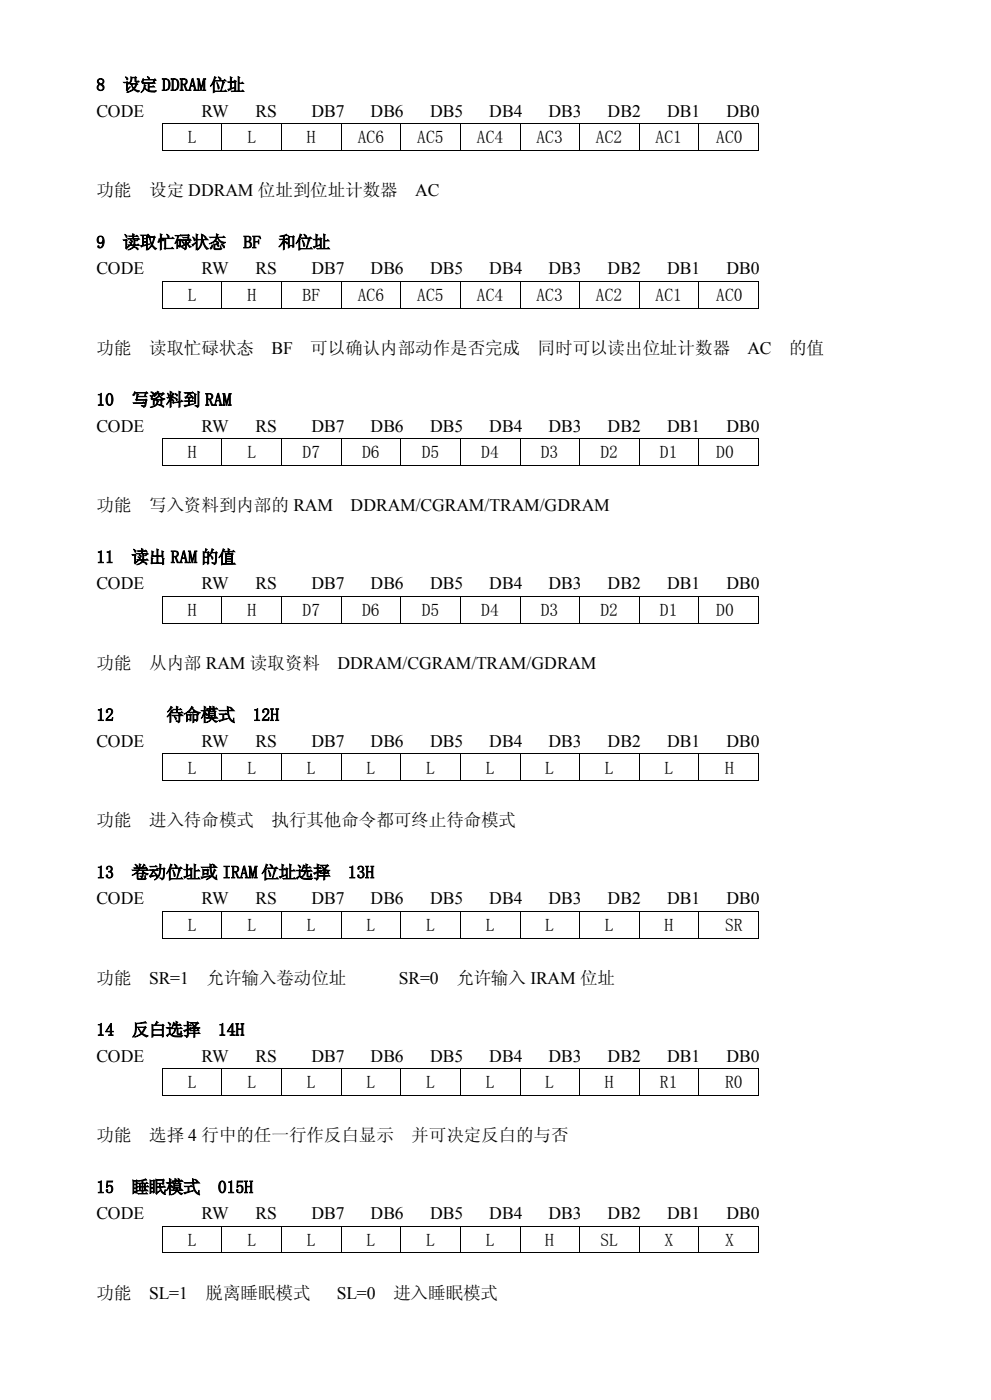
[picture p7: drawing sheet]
<svg xmlns="http://www.w3.org/2000/svg" width="210mm" height="297mm" viewBox="0 0 210 297" stroke-linecap="round" stroke-linejoin="round" font-family="sans-serif">
<defs><g id="words">
<g font-size="3.7">
<text x="20.4" y="19.2">8</text>
<text x="26" y="19.2">设定 DDRAM 位址</text>
<text x="20.4" y="24.7">CODE</text>
<text x="42.7" y="24.7">RW</text>
<text x="54.1" y="24.7">RS</text>
<text x="66" y="24.7">DB7</text>
<text x="78.5" y="24.7">DB6</text>
<text x="91.1" y="24.7">DB5</text>
<text x="103.6" y="24.7">DB4</text>
<text x="116.2" y="24.7">DB3</text>
<text x="128.7" y="24.7">DB2</text>
<text x="141.3" y="24.7">DB1</text>
<text x="153.8" y="24.7">DB0</text>
<text x="39.8" y="30.4">L</text>
<text x="52.4" y="30.4">L</text>
<text x="65" y="30.4">H</text>
<text x="75.8" y="30.4">AC6</text>
<text x="88.4" y="30.4">AC5</text>
<text x="101" y="30.4">AC4</text>
<text x="113.6" y="30.4">AC3</text>
<text x="126.2" y="30.4">AC2</text>
<text x="138.9" y="30.4">AC1</text>
<text x="151.7" y="30.4">AC0</text>
<text x="20.4" y="41.6">功能</text>
<text x="31.6" y="41.6">设定 DDRAM 位址到位址计数器</text>
<text x="88" y="41.6">AC</text>
<text x="20.4" y="52.6">9</text>
<text x="26" y="52.6">读取忙碌状态</text>
<text x="51.6" y="52.6">BF</text>
<text x="58.9" y="52.6">和位址</text>
<text x="20.4" y="58.1">CODE</text>
<text x="42.7" y="58.1">RW</text>
<text x="54.1" y="58.1">RS</text>
<text x="66" y="58.1">DB7</text>
<text x="78.5" y="58.1">DB6</text>
<text x="91.1" y="58.1">DB5</text>
<text x="103.6" y="58.1">DB4</text>
<text x="116.2" y="58.1">DB3</text>
<text x="128.7" y="58.1">DB2</text>
<text x="141.3" y="58.1">DB1</text>
<text x="153.8" y="58.1">DB0</text>
<text x="39.8" y="63.8">L</text>
<text x="52.4" y="63.8">H</text>
<text x="64.1" y="63.8">BF</text>
<text x="75.8" y="63.8">AC6</text>
<text x="88.4" y="63.8">AC5</text>
<text x="101" y="63.8">AC4</text>
<text x="113.6" y="63.8">AC3</text>
<text x="126.2" y="63.8">AC2</text>
<text x="138.9" y="63.8">AC1</text>
<text x="151.7" y="63.8">AC0</text>
<text x="20.4" y="74.9">功能</text>
<text x="31.6" y="74.9">读取忙碌状态</text>
<text x="57.5" y="74.9">BF</text>
<text x="65.7" y="74.9">可以确认内部动作是否完成</text>
<text x="113.9" y="74.9">同时可以读出位址计数器</text>
<text x="158.3" y="74.9">AC</text>
<text x="167.1" y="74.9">的值</text>
<text x="20.4" y="86">10</text>
<text x="27.9" y="86">写资料到 RAM</text>
<text x="20.4" y="91.5">CODE</text>
<text x="42.7" y="91.5">RW</text>
<text x="54.1" y="91.5">RS</text>
<text x="66" y="91.5">DB7</text>
<text x="78.5" y="91.5">DB6</text>
<text x="91.1" y="91.5">DB5</text>
<text x="103.6" y="91.5">DB4</text>
<text x="116.2" y="91.5">DB3</text>
<text x="128.7" y="91.5">DB2</text>
<text x="141.3" y="91.5">DB1</text>
<text x="153.8" y="91.5">DB0</text>
<text x="39.8" y="97.1">H</text>
<text x="52.4" y="97.1">L</text>
<text x="64.1" y="97.1">D7</text>
<text x="76.7" y="97.1">D6</text>
<text x="89.3" y="97.1">D5</text>
<text x="101.9" y="97.1">D4</text>
<text x="114.6" y="97.1">D3</text>
<text x="127.2" y="97.1">D2</text>
<text x="139.8" y="97.1">D1</text>
<text x="151.7" y="97.1">D0</text>
<text x="20.4" y="108.3">功能</text>
<text x="31.6" y="108.3">写入资料到内部的 RAM</text>
<text x="74.3" y="108.3">DDRAM/CGRAM/TRAM/GDRAM</text>
<text x="20.4" y="119.3">11</text>
<text x="27.9" y="119.3">读出 RAM 的值</text>
<text x="20.4" y="124.8">CODE</text>
<text x="42.7" y="124.8">RW</text>
<text x="54.1" y="124.8">RS</text>
<text x="66" y="124.8">DB7</text>
<text x="78.5" y="124.8">DB6</text>
<text x="91.1" y="124.8">DB5</text>
<text x="103.6" y="124.8">DB4</text>
<text x="116.2" y="124.8">DB3</text>
<text x="128.7" y="124.8">DB2</text>
<text x="141.3" y="124.8">DB1</text>
<text x="153.8" y="124.8">DB0</text>
<text x="39.8" y="130.5">H</text>
<text x="52.4" y="130.5">H</text>
<text x="64.1" y="130.5">D7</text>
<text x="76.7" y="130.5">D6</text>
<text x="89.3" y="130.5">D5</text>
<text x="101.9" y="130.5">D4</text>
<text x="114.6" y="130.5">D3</text>
<text x="127.2" y="130.5">D2</text>
<text x="139.8" y="130.5">D1</text>
<text x="151.7" y="130.5">D0</text>
<text x="20.4" y="141.7">功能</text>
<text x="31.6" y="141.7">从内部 RAM 读取资料</text>
<text x="71.5" y="141.7">DDRAM/CGRAM/TRAM/GDRAM</text>
<text x="20.4" y="152.8">12</text>
<text x="35.2" y="152.8">待命模式</text>
<text x="53.5" y="152.8">12H</text>
<text x="20.4" y="158.3">CODE</text>
<text x="42.7" y="158.3">RW</text>
<text x="54.1" y="158.3">RS</text>
<text x="66" y="158.3">DB7</text>
<text x="78.5" y="158.3">DB6</text>
<text x="91.1" y="158.3">DB5</text>
<text x="103.6" y="158.3">DB4</text>
<text x="116.2" y="158.3">DB3</text>
<text x="128.7" y="158.3">DB2</text>
<text x="141.3" y="158.3">DB1</text>
<text x="153.8" y="158.3">DB0</text>
<text x="39.8" y="163.9">L</text>
<text x="52.4" y="163.9">L</text>
<text x="65" y="163.9">L</text>
<text x="77.6" y="163.9">L</text>
<text x="90.3" y="163.9">L</text>
<text x="102.9" y="163.9">L</text>
<text x="115.5" y="163.9">L</text>
<text x="128.1" y="163.9">L</text>
<text x="140.7" y="163.9">L</text>
<text x="153.6" y="163.9">H</text>
<text x="20.4" y="175.1">功能</text>
<text x="31.6" y="175.1">进入待命模式</text>
<text x="57.5" y="175.1">执行其他命令都可终止待命模式</text>
<text x="20.4" y="186.1">13</text>
<text x="20.4" y="191.6">CODE</text>
<text x="27.9" y="186.1">卷动位址或 IRAM 位址选择</text>
<text x="42.7" y="191.6">RW</text>
<text x="54.1" y="191.6">RS</text>
<text x="66" y="191.6">DB7</text>
<text x="73.7" y="186.1">13H</text>
<text x="78.5" y="191.6">DB6</text>
<text x="91.1" y="191.6">DB5</text>
<text x="103.6" y="191.6">DB4</text>
<text x="116.2" y="191.6">DB3</text>
<text x="128.7" y="191.6">DB2</text>
<text x="141.3" y="191.6">DB1</text>
<text x="153.8" y="191.6">DB0</text>
<text x="39.8" y="197.3">L</text>
<text x="52.4" y="197.3">L</text>
<text x="65" y="197.3">L</text>
<text x="77.6" y="197.3">L</text>
<text x="90.3" y="197.3">L</text>
<text x="102.9" y="197.3">L</text>
<text x="115.5" y="197.3">L</text>
<text x="128.1" y="197.3">L</text>
<text x="140.7" y="197.3">H</text>
<text x="153.6" y="197.3">SR</text>
<text x="20.4" y="208.5">功能</text>
<text x="31.6" y="208.5">SR=1</text>
<text x="43.8" y="208.5">允许输入卷动位址</text>
<text x="84.5" y="208.5">SR=0</text>
<text x="96.7" y="208.5">允许输入 IRAM 位址</text>
<text x="20.4" y="219.5">14</text>
<text x="27.9" y="219.5">反白选择</text>
<text x="46.1" y="219.5">14H</text>
<text x="20.4" y="225">CODE</text>
<text x="42.7" y="225">RW</text>
<text x="54.1" y="225">RS</text>
<text x="66" y="225">DB7</text>
<text x="78.5" y="225">DB6</text>
<text x="91.1" y="225">DB5</text>
<text x="103.6" y="225">DB4</text>
<text x="116.2" y="225">DB3</text>
<text x="128.7" y="225">DB2</text>
<text x="141.3" y="225">DB1</text>
<text x="153.8" y="225">DB0</text>
<text x="39.8" y="230.6">L</text>
<text x="52.4" y="230.6">L</text>
<text x="65" y="230.6">L</text>
<text x="77.6" y="230.6">L</text>
<text x="90.3" y="230.6">L</text>
<text x="102.9" y="230.6">L</text>
<text x="115.5" y="230.6">L</text>
<text x="128.1" y="230.6">H</text>
<text x="139.8" y="230.6">R1</text>
<text x="153.6" y="230.6">R0</text>
<text x="20.4" y="241.8">功能</text>
<text x="31.6" y="241.8">选择 4 行中的任一行作反白显示</text>
<text x="87.1" y="241.8">并可决定反白的与否</text>
<text x="20.4" y="252.8">15</text>
<text x="27.9" y="252.8">睡眠模式</text>
<text x="46.1" y="252.8">015H</text>
<text x="20.4" y="258.3">CODE</text>
<text x="42.7" y="258.3">RW</text>
<text x="54.1" y="258.3">RS</text>
<text x="66" y="258.3">DB7</text>
<text x="78.5" y="258.3">DB6</text>
<text x="91.1" y="258.3">DB5</text>
<text x="103.6" y="258.3">DB4</text>
<text x="116.2" y="258.3">DB3</text>
<text x="128.7" y="258.3">DB2</text>
<text x="141.3" y="258.3">DB1</text>
<text x="153.8" y="258.3">DB0</text>
<text x="39.8" y="264">L</text>
<text x="52.4" y="264">L</text>
<text x="65" y="264">L</text>
<text x="77.6" y="264">L</text>
<text x="90.3" y="264">L</text>
<text x="102.9" y="264">L</text>
<text x="115.5" y="264">H</text>
<text x="127.2" y="264">SL</text>
<text x="140.7" y="264">X</text>
<text x="153.6" y="264">X</text>
<text x="20.4" y="275.2">功能</text>
<text x="31.6" y="275.2">SL=1</text>
<text x="43.5" y="275.2">脱离睡眠模式</text>
<text x="71.4" y="275.2">SL=0</text>
<text x="83.3" y="275.2">进入睡眠模式</text>
</g>
</g></defs>
<g fill="#000">
<path d="M34.3 26.2h.2v.1h-.2zM34.3 31.8h.2v.2h-.2zM46.9 26.2h.2v.1h-.2zM46.9 31.8h.2v.2h-.2zM59.6 26.2h.2v.1h-.2zM59.6 31.8h.2v.2h-.2zM72.2 26.2h.2v.1h-.2zM72.2 31.8h.2v.2h-.2zM84.8 26.2h.2v.1h-.2zM84.8 31.8h.2v.2h-.2zM97.5 26.2h.1v.1h-.1zM97.5 31.8h.1v.2h-.1z"/>
<path d="M110.1 26.2h.1v.1h-.1zM110.1 31.8h.1v.2h-.1zM122.7 26.2h.2v.1h-.2zM122.7 31.8h.2v.2h-.2zM135.3 26.2h.2v.1h-.2zM135.3 31.8h.2v.2h-.2zM147.9 26.2h.2v.1h-.2zM147.9 31.8h.2v.2h-.2zM160.5 26.2h.2v.1h-.2zM160.5 31.8h.2v.2h-.2zM34.3 59.5h.2v.2h-.2zM46.9 59.5h.2v.2h-.2z"/>
<path d="M59.6 59.5h.2v.2h-.2zM72.2 59.5h.2v.2h-.2zM84.8 59.5h.2v.2h-.2zM97.5 59.5h.1v.2h-.1zM110.1 59.5h.1v.2h-.1zM122.7 59.5h.2v.2h-.2zM135.3 59.5h.2v.2h-.2zM147.9 59.5h.2v.2h-.2zM160.5 59.5h.2v.2h-.2zM34.3 65.2h.2v.2h-.2zM46.9 65.2h.2v.2h-.2zM59.6 65.2h.2v.2h-.2z"/>
<path d="M72.2 65.2h.2v.2h-.2zM84.8 65.2h.2v.2h-.2zM97.5 65.2h.1v.2h-.1zM110.1 65.2h.1v.2h-.1zM122.7 65.2h.2v.2h-.2zM135.3 65.2h.2v.2h-.2zM147.9 65.2h.2v.2h-.2zM160.5 65.2h.2v.2h-.2zM34.3 92.9h.2v.2h-.2zM34.3 98.6h.2v.1h-.2zM46.9 92.9h.2v.2h-.2zM46.9 98.6h.2v.1h-.2z"/>
<path d="M59.6 92.9h.2v.2h-.2zM59.6 98.6h.2v.1h-.2zM72.2 92.9h.2v.2h-.2zM72.2 98.6h.2v.1h-.2zM84.8 92.9h.2v.2h-.2zM84.8 98.6h.2v.1h-.2zM97.5 92.9h.1v.2h-.1zM97.5 98.6h.1v.1h-.1zM110.1 92.9h.1v.2h-.1zM110.1 98.6h.1v.1h-.1zM122.7 92.9h.2v.2h-.2zM122.7 98.6h.2v.1h-.2z"/>
<path d="M135.3 92.9h.2v.2h-.2zM135.3 98.6h.2v.1h-.2zM147.9 92.9h.2v.2h-.2zM147.9 98.6h.2v.1h-.2zM160.5 92.9h.2v.2h-.2zM160.5 98.6h.2v.1h-.2zM34.3 126.3h.2v.1h-.2zM34.3 132h.2v.2h-.2zM46.9 126.3h.2v.1h-.2zM46.9 132h.2v.2h-.2zM59.6 126.3h.2v.1h-.2zM59.6 132h.2v.2h-.2z"/>
<path d="M72.2 126.3h.2v.1h-.2zM72.2 132h.2v.2h-.2zM84.8 126.3h.2v.1h-.2zM84.8 132h.2v.2h-.2zM97.5 126.3h.1v.1h-.1zM97.5 132h.1v.2h-.1zM110.1 126.3h.1v.1h-.1zM110.1 132h.1v.2h-.1zM122.7 126.3h.2v.1h-.2zM122.7 132h.2v.2h-.2zM135.3 126.3h.2v.1h-.2zM135.3 132h.2v.2h-.2z"/>
<path d="M147.9 126.3h.2v.1h-.2zM147.9 132h.2v.2h-.2zM160.5 126.3h.2v.1h-.2zM160.5 132h.2v.2h-.2zM34.3 159.7h.2v.2h-.2zM46.9 159.7h.2v.2h-.2zM59.6 159.7h.2v.2h-.2zM72.2 159.7h.2v.2h-.2zM84.8 159.7h.2v.2h-.2zM97.5 159.7h.1v.2h-.1zM110.1 159.7h.1v.2h-.1zM122.7 159.7h.2v.2h-.2z"/>
<path d="M135.3 159.7h.2v.2h-.2zM147.9 159.7h.2v.2h-.2zM160.5 159.7h.2v.2h-.2zM34.3 165.4h.2v.1h-.2zM46.9 165.4h.2v.1h-.2zM59.6 165.4h.2v.1h-.2zM72.2 165.4h.2v.1h-.2zM84.8 165.4h.2v.1h-.2zM97.5 165.4h.1v.1h-.1zM110.1 165.4h.1v.1h-.1zM122.7 165.4h.2v.1h-.2zM135.3 165.4h.2v.1h-.2z"/>
<path d="M147.9 165.4h.2v.1h-.2zM160.5 165.4h.2v.1h-.2zM34.3 193.1h.2v.1h-.2zM34.3 198.7h.2v.2h-.2zM46.9 193.1h.2v.1h-.2zM46.9 198.7h.2v.2h-.2zM59.6 193.1h.2v.1h-.2zM59.6 198.7h.2v.2h-.2zM72.2 193.1h.2v.1h-.2zM72.2 198.7h.2v.2h-.2zM84.8 193.1h.2v.1h-.2zM84.8 198.7h.2v.2h-.2z"/>
<path d="M97.5 193.1h.1v.1h-.1zM97.5 198.7h.1v.2h-.1zM110.1 193.1h.1v.1h-.1zM110.1 198.7h.1v.2h-.1zM122.7 193.1h.2v.1h-.2zM122.7 198.7h.2v.2h-.2zM135.3 193.1h.2v.1h-.2zM135.3 198.7h.2v.2h-.2zM147.9 193.1h.2v.1h-.2zM147.9 198.7h.2v.2h-.2zM160.5 193.1h.2v.1h-.2zM160.5 198.7h.2v.2h-.2z"/>
<path d="M34.3 226.4h.2v.2h-.2zM34.3 232.1h.2v.2h-.2zM46.9 226.4h.2v.2h-.2zM46.9 232.1h.2v.2h-.2zM59.6 226.4h.2v.2h-.2zM59.6 232.1h.2v.2h-.2zM72.2 226.4h.2v.2h-.2zM72.2 232.1h.2v.2h-.2zM84.8 226.4h.2v.2h-.2zM84.8 232.1h.2v.2h-.2zM97.5 226.4h.1v.2h-.1zM97.5 232.1h.1v.2h-.1z"/>
<path d="M110.1 226.4h.1v.2h-.1zM110.1 232.1h.1v.2h-.1zM122.7 226.4h.2v.2h-.2zM122.7 232.1h.2v.2h-.2zM135.3 226.4h.2v.2h-.2zM135.3 232.1h.2v.2h-.2zM147.9 226.4h.2v.2h-.2zM147.9 232.1h.2v.2h-.2zM160.5 226.4h.2v.2h-.2zM160.5 232.1h.2v.2h-.2zM34.3 259.8h.2v.1h-.2zM46.9 259.8h.2v.1h-.2z"/>
<path d="M59.6 259.8h.2v.1h-.2zM72.2 259.8h.2v.1h-.2zM84.8 259.8h.2v.1h-.2zM97.5 259.8h.1v.1h-.1zM110.1 259.8h.1v.1h-.1zM122.7 259.8h.2v.1h-.2zM135.3 259.8h.2v.1h-.2zM147.9 259.8h.2v.1h-.2zM160.5 259.8h.2v.1h-.2zM34.3 265.4h.2v.2h-.2zM46.9 265.4h.2v.2h-.2zM59.6 265.4h.2v.2h-.2z"/>
<path d="M72.2 265.4h.2v.2h-.2zM84.8 265.4h.2v.2h-.2zM97.5 265.4h.1v.2h-.1zM110.1 265.4h.1v.2h-.1zM122.7 265.4h.2v.2h-.2zM135.3 265.4h.2v.2h-.2zM147.9 265.4h.2v.2h-.2zM160.5 265.4h.2v.2h-.2z"/>
</g>
<g fill="none" stroke="#000" stroke-width=".21">
<path d="M34.4 26.3v5.5M34.5 26.3h12.4M34.5 31.9h12.4M47 26.3v5.5M47.1 26.3h12.5M47.1 31.9h12.5M59.7 26.3v5.5M59.8 26.3h12.4M59.8 31.9h12.4M72.3 26.3v5.5M72.4 26.3h12.4M72.4 31.9h12.4"/>
<path d="M84.9 26.3v5.5M85 26.3h12.5M85 31.9h12.5M97.5 26.3v5.5M97.6 26.3h12.5M97.6 31.9h12.5M110.2 26.3v5.5M110.2 26.3h12.5M110.2 31.9h12.5M122.8 26.3v5.5M122.9 26.3h12.4M122.9 31.9h12.4"/>
<path d="M135.4 26.3v5.5M135.5 26.3h12.4M135.5 31.9h12.4M148 26.3v5.5M148.1 26.3h12.4M148.1 31.9h12.4M160.6 26.3v5.5M34.4 59.7v5.5M34.5 59.6h12.4M47 59.7v5.5M47.1 59.6h12.5M59.7 59.7v5.5"/>
<path d="M59.8 59.6h12.4M72.3 59.7v5.5M72.4 59.6h12.4M84.9 59.7v5.5M85 59.6h12.5M97.5 59.7v5.5M97.6 59.6h12.5M110.2 59.7v5.5M110.2 59.6h12.5M122.8 59.7v5.5M122.9 59.6h12.4M135.4 59.7v5.5"/>
<path d="M135.5 59.6h12.4M148 59.7v5.5M148.1 59.6h12.4M160.6 59.7v5.5M34.5 65.3h12.4M47.1 65.3h12.5M59.8 65.3h12.4M72.4 65.3h12.4M85 65.3h12.5M97.6 65.3h12.5M110.2 65.3h12.5M122.9 65.3h12.4"/>
<path d="M135.5 65.3h12.4M148.1 65.3h12.4M34.4 93.1v5.5M34.5 93h12.4M34.5 98.7h12.4M47 93.1v5.5M47.1 93h12.5M47.1 98.7h12.5M59.7 93.1v5.5M59.8 93h12.4M59.8 98.7h12.4M72.3 93.1v5.5"/>
<path d="M72.4 93h12.4M72.4 98.7h12.4M84.9 93.1v5.5M85 93h12.5M85 98.7h12.5M97.5 93.1v5.5M97.6 93h12.5M97.6 98.7h12.5M110.2 93.1v5.5M110.2 93h12.5M110.2 98.7h12.5M122.8 93.1v5.5"/>
<path d="M122.9 93h12.4M122.9 98.7h12.4M135.4 93.1v5.5M135.5 93h12.4M135.5 98.7h12.4M148 93.1v5.5M148.1 93h12.4M148.1 98.7h12.4M160.6 93.1v5.5M34.4 126.4v5.6M34.5 126.3h12.4M34.5 132.1h12.4"/>
<path d="M47 126.4v5.6M47.1 126.3h12.5M47.1 132.1h12.5M59.7 126.4v5.6M59.8 126.3h12.4M59.8 132.1h12.4M72.3 126.4v5.6M72.4 126.3h12.4M72.4 132.1h12.4M84.9 126.4v5.6M85 126.3h12.5M85 132.1h12.5"/>
<path d="M97.5 126.4v5.6M97.6 126.3h12.5M97.6 132.1h12.5M110.2 126.4v5.6M110.2 126.3h12.5M110.2 132.1h12.5M122.8 126.4v5.6M122.9 126.3h12.4M122.9 132.1h12.4M135.4 126.4v5.6M135.5 126.3h12.4M135.5 132.1h12.4"/>
<path d="M148 126.4v5.6M148.1 126.3h12.4M148.1 132.1h12.4M160.6 126.4v5.6M34.4 159.9v5.5M34.5 159.8h12.4M47 159.9v5.5M47.1 159.8h12.5M59.7 159.9v5.5M59.8 159.8h12.4M72.3 159.9v5.5M72.4 159.8h12.4"/>
<path d="M84.9 159.9v5.5M85 159.8h12.5M97.5 159.9v5.5M97.6 159.8h12.5M110.2 159.9v5.5M110.2 159.8h12.5M122.8 159.9v5.5M122.9 159.8h12.4M135.4 159.9v5.5M135.5 159.8h12.4M148 159.9v5.5M148.1 159.8h12.4"/>
<path d="M160.6 159.9v5.5M34.5 165.5h12.4M47.1 165.5h12.5M59.8 165.5h12.4M72.4 165.5h12.4M85 165.5h12.5M97.6 165.5h12.5M110.2 165.5h12.5M122.9 165.5h12.4M135.5 165.5h12.4M148.1 165.5h12.4M34.4 193.2v5.5"/>
<path d="M34.5 193.1h12.4M34.5 198.8h12.4M47 193.2v5.5M47.1 193.1h12.5M47.1 198.8h12.5M59.7 193.2v5.5M59.8 193.1h12.4M59.8 198.8h12.4M72.3 193.2v5.5M72.4 193.1h12.4M72.4 198.8h12.4M84.9 193.2v5.5"/>
<path d="M85 193.1h12.5M85 198.8h12.5M97.5 193.2v5.5M97.6 193.1h12.5M97.6 198.8h12.5M110.2 193.2v5.5M110.2 193.1h12.5M110.2 198.8h12.5M122.8 193.2v5.5M122.9 193.1h12.4M122.9 198.8h12.4M135.4 193.2v5.5"/>
<path d="M135.5 193.1h12.4M135.5 198.8h12.4M148 193.2v5.5M148.1 193.1h12.4M148.1 198.8h12.4M160.6 193.2v5.5M34.4 226.6v5.5M34.5 226.5h12.4M34.5 232.2h12.4M47 226.6v5.5M47.1 226.5h12.5M47.1 232.2h12.5"/>
<path d="M59.7 226.6v5.5M59.8 226.5h12.4M59.8 232.2h12.4M72.3 226.6v5.5M72.4 226.5h12.4M72.4 232.2h12.4M84.9 226.6v5.5M85 226.5h12.5M85 232.2h12.5M97.5 226.6v5.5M97.6 226.5h12.5M97.6 232.2h12.5"/>
<path d="M110.2 226.6v5.5M110.2 226.5h12.5M110.2 232.2h12.5M122.8 226.6v5.5M122.9 226.5h12.4M122.9 232.2h12.4M135.4 226.6v5.5M135.5 226.5h12.4M135.5 232.2h12.4M148 226.6v5.5M148.1 226.5h12.4M148.1 232.2h12.4"/>
<path d="M160.6 226.6v5.5M34.4 259.9v5.5M34.5 259.9h12.4M47 259.9v5.5M47.1 259.9h12.5M59.7 259.9v5.5M59.8 259.9h12.4M72.3 259.9v5.5M72.4 259.9h12.4M84.9 259.9v5.5M85 259.9h12.5M97.5 259.9v5.5"/>
<path d="M97.6 259.9h12.5M110.2 259.9v5.5M110.2 259.9h12.5M122.8 259.9v5.5M122.9 259.9h12.4M135.4 259.9v5.5M135.5 259.9h12.4M148 259.9v5.5M148.1 259.9h12.4M160.6 259.9v5.5M34.5 265.5h12.4M47.1 265.5h12.5"/>
<path d="M59.8 265.5h12.4M72.4 265.5h12.4M85 265.5h12.5M97.6 265.5h12.5M110.2 265.5h12.5M122.9 265.5h12.4M135.5 265.5h12.4M148.1 265.5h12.4"/>
</g>
<use href="#words"/>
</svg>
